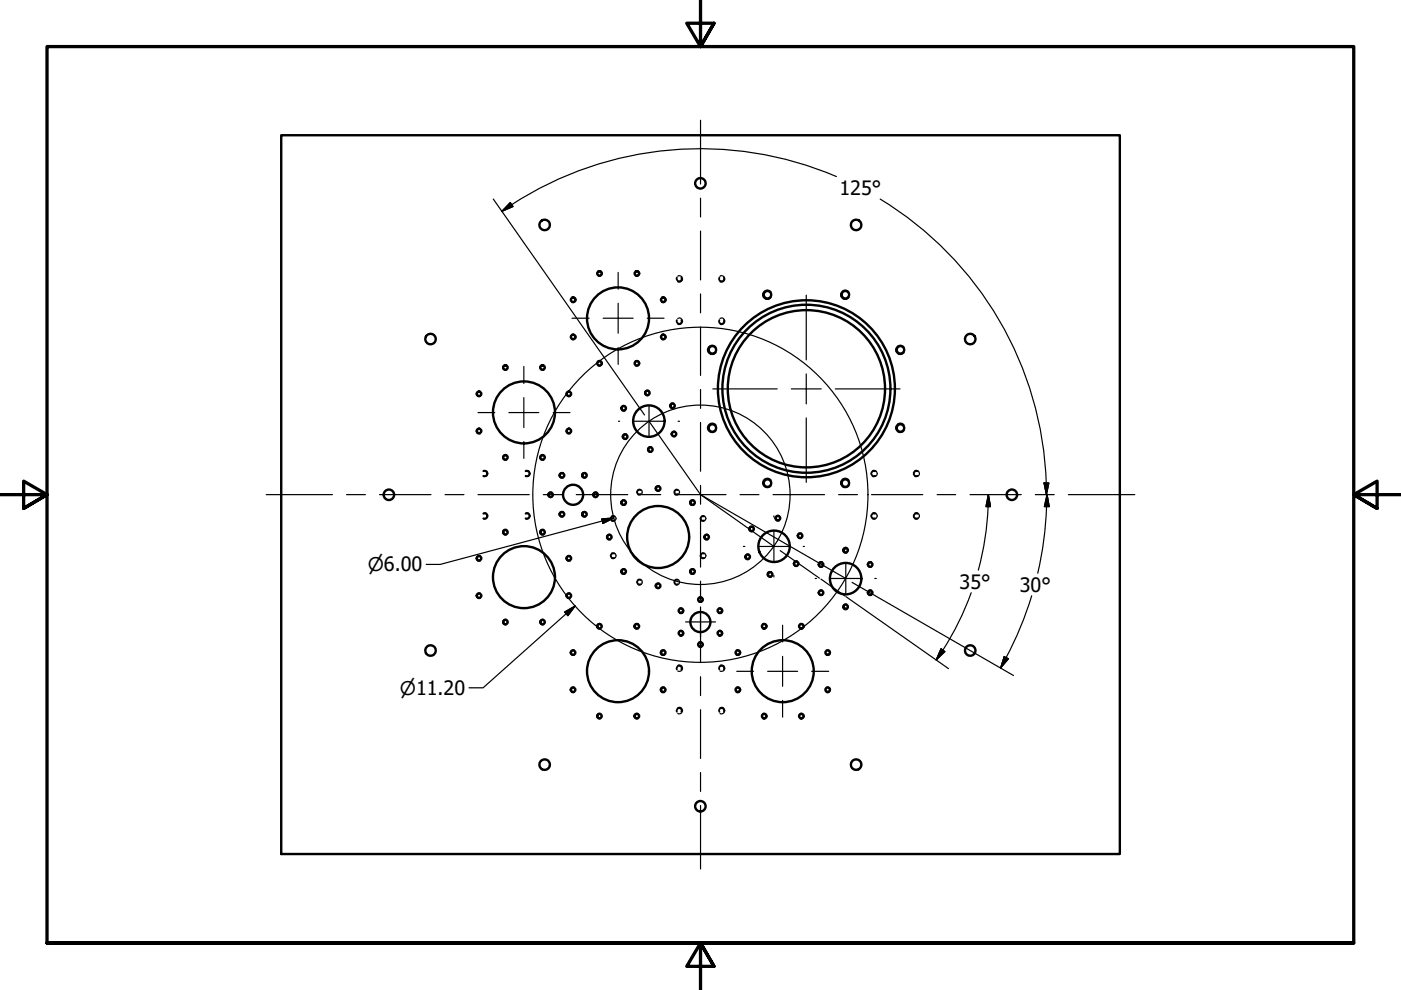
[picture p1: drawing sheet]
<svg xmlns="http://www.w3.org/2000/svg" width="297mm" height="210mm" viewBox="0 0 297 210" stroke-linecap="round" stroke-linejoin="round" font-family="sans-serif">
<defs><g id="words">
<g font-size="4.2">
<text x="178" y="41.3">125°</text>
<text x="203.5" y="124.8">35°</text>
<text x="216.2" y="125.4">30°</text>
</g>
<g font-size="4">
<text x="78" y="121.1">⌀6.00</text>
<text x="84.8" y="147.3">⌀11.20</text>
</g>
</g></defs>
<!-- layer: Hidden (ANSI) -->
<g fill="none" stroke="#000" stroke-width=".38">
<path d="M143.5 58.8a.55 .55 0 0 0 .5 .9 .55 .55 0 0 0 .5-.9M152.5 58.8a.55 .55 0 0 0 .5 .9 .55 .55 0 0 0 .5-.9M143.5 67.9a.55 .55 0 0 0 .5 .8 .55 .55 0 0 0 .5-.8M152.5 67.9a.55 .55 0 0 0 .5 .8 .55 .55 0 0 0 .5-.8M102.5 99.9a.53 .53 0 0 1 .8 .5 .53 .53 0 0 1-.8 .5M111.4 99.9a.55 .55 0 0 1 .9 .5 .55 .55 0 0 1-.9 .5M185.5 99.9a.55 .55 0 0 0-.8 .5 .55 .55 0 0 0 .8 .5M194.6 99.9a.55 .55 0 0 0-.9 .5 .55 .55 0 0 0 .9 .5M102.5 108.9a.53 .53 0 0 1 .8 .5 .53 .53 0 0 1-.8 .5M111.4 108.9a.55 .55 0 0 1 .9 .5 .55 .55 0 0 1-.9 .5M130.2 109.5a.49 .49 0 0 0-.7 .4 .49 .49 0 0 0 .7 .4M130.2 117.4a.51 .51 0 0 0-.7 .4 .51 .51 0 0 0 .7 .5"/>
<path d="M135.8 103.9a.49 .49 0 0 0-.7 .4 .49 .49 0 0 0 .7 .4M143.7 103.9h-.1a.48 .48 0 0 0-.6 .5 .48 .48 0 0 0 .7 .3M149.3 117.4a.51 .51 0 0 0-.8 .4 .51 .51 0 0 0 .8 .5M149.3 109.5l-.1-.1a.51 .51 0 0 0-.6 .3 .51 .51 0 0 0 .1 .6h.6M185.5 108.9a.55 .55 0 0 0-.8 .5 .55 .55 0 0 0 .8 .5M194.6 108.9a.55 .55 0 0 0-.9 .5 .55 .55 0 0 0 .9 .5M135.8 123a.51 .51 0 0 0-.7 .4 .51 .51 0 0 0 .7 .5M143.7 123a.49 .49 0 0 0-.7 .4 .49 .49 0 0 0 .7 .5M143.5 142a.55 .55 0 0 1 .5-.9 .55 .55 0 0 1 .5 .9M143.5 150.9a.53 .53 0 0 1 .5-.8 .53 .53 0 0 1 .5 .8M152.5 150.9a.53 .53 0 0 1 .5-.8 .53 .53 0 0 1 .5 .8M152.5 142a.55 .55 0 0 1 .5-.9 .55 .55 0 0 1 .5 .9"/>
</g>
<!-- layer: Hidden Narrow (ANSI) -->
<g fill="none" stroke="#000" stroke-width=".25">
<path d="M126.8 57.4a.59 .59 0 0 1 .9 .5 .59 .59 0 0 1-.9 .6M134.7 57.4a.61 .61 0 0 1 .9 .5 .61 .61 0 0 1-.9 .6M143.7 58.6a.67 .67 0 0 1 1 .6 .67 .67 0 0 1-1 .5M152.7 58.6a.67 .67 0 0 1 1 .6 .67 .67 0 0 1-1 .5M107.4 77.4a.59 .59 0 0 0-.8 .5 .59 .59 0 0 0 .8 .6M115.3 77.4a.59 .59 0 0 0-.9 .5 .59 .59 0 0 0 .9 .6M121.2 63a.59 .59 0 0 1 .9 .5 .59 .59 0 0 1-.9 .5M121.2 70.9a.61 .61 0 0 1 .9 .5 .61 .61 0 0 1-.9 .6M126.8 76.5a.61 .61 0 0 1 .9 .5 .61 .61 0 0 1-.9 .6M134.7 76.5a.63 .63 0 0 1 .9 .5 .63 .63 0 0 1-.9 .6M140.3 70.9a.63 .63 0 0 1 .9 .5 .63 .63 0 0 1-.9 .6M140.3 63a.61 .61 0 0 1 .9 .5 .61 .61 0 0 1-.9 .5"/>
<path d="M143.7 67.5a.67 .67 0 0 1 1 .6 .67 .67 0 0 1-1 .6M151.8 73.6a1.01 1.01 0 0 0-1.5-.2 1.01 1.01 0 0 0 0 1.6 1.01 1.01 0 0 0 1.5-.2M152.7 67.5a.67 .67 0 0 1 1 .6 .67 .67 0 0 1-1 .6M163.5 61.9a1.01 1.01 0 0 0-1.5-.1 1.01 1.01 0 0 0 0 1.5 1.01 1.01 0 0 0 1.5-.2M180 61.9a.98 .98 0 0 0-1.4-.1 .98 .98 0 0 0 0 1.4 .98 .98 0 0 0 1.4-.1M191.7 73.6a.98 .98 0 0 0-1.4-.1 .98 .98 0 0 0 0 1.4 .98 .98 0 0 0 1.4-.1M101.9 90.9a.59 .59 0 0 0-.9 .5 .59 .59 0 0 0 .9 .5M101.9 83a.61 .61 0 0 0-.9 .5 .61 .61 0 0 0 .9 .5M102.4 99.9a.67 .67 0 0 1 1 .5 .67 .67 0 0 1-1 .6M107.4 96.5a.59 .59 0 0 0-.8 .5 .59 .59 0 0 0 .8 .5M111.4 99.9a.67 .67 0 0 1 1 .5 .67 .67 0 0 1-1 .6M115.3 96.5a.59 .59 0 0 0-.9 .5 .59 .59 0 0 0 .9 .5"/>
<path d="M120.9 83a.61 .61 0 0 0-.9 .5 .61 .61 0 0 0 .9 .5M120.9 90.9a.59 .59 0 0 0-.9 .5 .59 .59 0 0 0 .9 .5M132.5 86.1a.59 .59 0 0 0-.9 .5 .59 .59 0 0 0 .9 .5M132.8 92a.59 .59 0 0 0-.8 .6 .59 .59 0 0 0 .8 .5M137.5 82.8a.59 .59 0 0 0-.8 .5 .59 .59 0 0 0 .8 .5M138.2 94.8a.59 .59 0 0 0-.9 .5 .59 .59 0 0 0 .9 .5M142.9 85.5a.59 .59 0 0 0-.9 .5 .59 .59 0 0 0 .9 .5M143.2 91.5a.59 .59 0 0 0-.9 .5 .59 .59 0 0 0 .9 .6M151.8 90.1a1.01 1.01 0 0 0-1.5-.1 1.01 1.01 0 0 0 0 1.5 1.01 1.01 0 0 0 1.5-.2M185 99.9a.67 .67 0 0 1 1 .5 .67 .67 0 0 1-1 .6M191.7 90.1a.98 .98 0 0 0-1.4-.1 .98 .98 0 0 0 0 1.4 .98 .98 0 0 0 1.4-.1M193.9 99.9a.67 .67 0 0 1 1 .5 .67 .67 0 0 1-1 .6"/>
<path d="M101.9 117.9a.59 .59 0 0 0-.9 .5 .59 .59 0 0 0 .9 .5M102.4 108.8a.67 .67 0 0 1 1 .6 .67 .67 0 0 1-1 .6M107.4 112.3a.59 .59 0 0 0-.8 .5 .59 .59 0 0 0 .8 .5M111.4 108.8a.67 .67 0 0 1 1 .6 .67 .67 0 0 1-1 .6M115.3 112.3a.59 .59 0 0 0-.9 .5 .59 .59 0 0 0 .9 .5M117 104.4a.61 .61 0 0 0-.9 .5 .61 .61 0 0 0 .9 .5M119.4 100.2a.61 .61 0 0 0-.8 .6 .61 .61 0 0 0 .8 .5M119.4 108.5a.59 .59 0 0 0-.8 .5 .59 .59 0 0 0 .8 .5M120.9 117.9a.59 .59 0 0 0-.9 .5 .59 .59 0 0 0 .9 .5M124.2 108.5a.59 .59 0 0 0-.9 .5 .59 .59 0 0 0 .9 .5M124.2 100.2a.61 .61 0 0 0-.9 .6 .61 .61 0 0 0 .9 .5M126.6 104.4a.61 .61 0 0 0-.9 .5 .61 .61 0 0 0 .9 .5"/>
<path d="M129.5 113.4a.59 .59 0 0 0-.9 .5 .59 .59 0 0 0 .9 .5M129.7 109.4a.61 .61 0 0 1 .9 .6 .61 .61 0 0 1-.9 .5M129.7 117.3a.61 .61 0 0 1 .9 .5 .61 .61 0 0 1-.9 .5M132.5 106.1a.59 .59 0 0 0-.9 .5 .59 .59 0 0 0 .9 .5M135.3 103.9a.59 .59 0 0 1 .8 .5 .59 .59 0 0 1-.8 .5M139.8 103a.59 .59 0 0 0-.9 .5 .59 .59 0 0 0 .9 .5M143.2 103.9a.59 .59 0 0 1 .9 .5 .59 .59 0 0 1-.9 .5M147.1 106.1a.59 .59 0 0 0-.9 .5 .59 .59 0 0 0 .9 .5M148.8 117.3a.59 .59 0 0 1 .9 .5 .59 .59 0 0 1-.9 .5M148.8 109.4a.59 .59 0 0 1 .9 .6 .59 .59 0 0 1-.9 .5M150.1 113.4a.59 .59 0 0 0-.9 .5 .59 .59 0 0 0 .9 .5M158.8 117.6a.59 .59 0 0 0-.9 .5 .59 .59 0 0 0 .9 .5"/>
<path d="M159.7 111.6a.61 .61 0 0 0-1 .5 .61 .61 0 0 0 1 .5M163.5 101.8a1.01 1.01 0 0 0-1.5-.2 1.01 1.01 0 0 0 0 1.6 1.01 1.01 0 0 0 1.5-.2M165.2 109.4a.59 .59 0 0 0-.9 .5 .59 .59 0 0 0 .9 .5M169.1 119a.59 .59 0 0 0-.9 .5 .59 .59 0 0 0 .9 .6M170 113.1a.61 .61 0 0 0-1 .5 .61 .61 0 0 0 1 .5M174.4 119.2a.59 .59 0 0 0-.9 .5 .59 .59 0 0 0 .9 .5M179.6 116.2a.59 .59 0 0 0-.9 .5 .59 .59 0 0 0 .9 .5M180 101.8a.98 .98 0 0 0-1.4-.1 .98 .98 0 0 0 0 1.4 .98 .98 0 0 0 1.4-.1M184.8 119.2a.59 .59 0 0 0-.9 .5 .59 .59 0 0 0 .9 .5M185 108.8a.67 .67 0 0 1 1 .6 .67 .67 0 0 1-1 .6M193.9 108.8a.67 .67 0 0 1 1 .6 .67 .67 0 0 1-1 .6M101.9 125.8a.59 .59 0 0 0-.9 .5 .59 .59 0 0 0 .9 .5"/>
<path d="M107.4 131.4a.59 .59 0 0 0-.8 .5 .59 .59 0 0 0 .8 .5M115.3 131.4a.59 .59 0 0 0-.9 .5 .59 .59 0 0 0 .9 .5M120.9 125.8a.59 .59 0 0 0-.9 .5 .59 .59 0 0 0 .9 .5M121.8 137.8a.59 .59 0 0 0-.9 .5 .59 .59 0 0 0 .9 .5M127.4 132.2a.61 .61 0 0 0-.9 .6 .61 .61 0 0 0 .9 .5M132.5 120.7a.59 .59 0 0 0-.9 .5 .59 .59 0 0 0 .9 .5M135.3 122.9a.59 .59 0 0 1 .8 .5 .59 .59 0 0 1-.8 .5M135.3 132.2a.61 .61 0 0 0-.9 .6 .61 .61 0 0 0 .9 .5M139.8 123.7a.59 .59 0 0 0-.9 .5 .59 .59 0 0 0 .9 .5M140.9 137.8a.59 .59 0 0 0-.9 .5 .59 .59 0 0 0 .9 .5M143.2 122.9a.59 .59 0 0 1 .9 .5 .59 .59 0 0 1-.9 .5M144.1 133.8a.59 .59 0 0 1 .9 .5 .59 .59 0 0 1-.9 .5"/>
<path d="M144.1 129a.59 .59 0 0 1 .9 .5 .59 .59 0 0 1-.9 .5M147.1 120.7a.59 .59 0 0 0-.9 .5 .59 .59 0 0 0 .9 .5M148.2 126.6a.61 .61 0 0 1 .9 .5 .61 .61 0 0 1-.9 .6M148.2 136.1a.61 .61 0 0 1 .9 .6 .61 .61 0 0 1-.9 .5M152.3 133.8a.59 .59 0 0 1 .9 .5 .59 .59 0 0 1-.9 .5M152.3 129a.59 .59 0 0 1 .9 .5 .59 .59 0 0 1-.9 .5M156.1 137.8a.61 .61 0 0 1 .9 .5 .61 .61 0 0 1-.9 .5M161.7 132.2a.63 .63 0 0 1 .9 .6 .63 .63 0 0 1-.9 .5M163.6 121.3a.59 .59 0 0 0-.9 .5 .59 .59 0 0 0 .9 .5M169.6 132.2a.61 .61 0 0 1 .9 .6 .61 .61 0 0 1-.9 .5M174.4 125.2a.59 .59 0 0 0-.9 .5 .59 .59 0 0 0 .9 .5M175.2 137.8a.59 .59 0 0 1 .9 .5 .59 .59 0 0 1-.9 .5"/>
<path d="M179.6 128.2a.59 .59 0 0 0-.9 .5 .59 .59 0 0 0 .9 .5M184.8 125.2a.59 .59 0 0 0-.9 .5 .59 .59 0 0 0 .9 .5M121.8 145.8a.59 .59 0 0 0-.9 .5 .59 .59 0 0 0 .9 .5M127.4 151.4a.59 .59 0 0 0-.9 .5 .59 .59 0 0 0 .9 .5M135.3 151.4a.59 .59 0 0 0-.9 .5 .59 .59 0 0 0 .9 .5M140.9 145.8a.59 .59 0 0 0-.9 .5 .59 .59 0 0 0 .9 .5M143.7 141.1a.67 .67 0 0 1 1 .6 .67 .67 0 0 1-1 .6M143.7 150.1a.67 .67 0 0 1 1 .6 .67 .67 0 0 1-1 .5M152.7 150.1a.67 .67 0 0 1 1 .6 .67 .67 0 0 1-1 .5M152.7 141.1a.67 .67 0 0 1 1 .6 .67 .67 0 0 1-1 .6M156.1 145.8a.61 .61 0 0 1 .9 .5 .61 .61 0 0 1-.9 .5M161.7 151.4a.61 .61 0 0 1 .9 .5 .61 .61 0 0 1-.9 .5"/>
<path d="M169.6 151.4a.59 .59 0 0 1 .9 .5 .59 .59 0 0 1-.9 .5M175.2 145.8a.59 .59 0 0 1 .9 .5 .59 .59 0 0 1-.9 .5"/>
</g>
<!-- layer: Visible (ANSI) -->
<g fill="none" stroke="#000" stroke-width=".51">
<path d="M59.6 28.7h177.8v152.4h-177.8z"/>
<circle cx="148.5" cy="38.9" r="1.11"/>
<circle cx="115.5" cy="47.7" r="1.11"/>
<circle cx="127.1" cy="58" r=".48"/>
<circle cx="135" cy="58" r=".48"/>
<circle cx="181.5" cy="47.7" r="1.11"/>
<circle cx="91.3" cy="71.9" r="1.11"/>
<circle cx="107.2" cy="77.9" r=".48"/>
<circle cx="115" cy="77.9" r=".48"/>
<circle cx="121.5" cy="71.4" r=".48"/>
<circle cx="121.5" cy="63.6" r=".48"/>
<circle cx="127.1" cy="77" r=".48"/>
<circle cx="131" cy="67.5" r="6.6"/>
<circle cx="135" cy="77" r=".48"/>
<circle cx="140.6" cy="71.4" r=".48"/>
<circle cx="140.6" cy="63.6" r=".48"/>
<circle cx="151" cy="74.2" r=".79"/>
<circle cx="162.7" cy="62.5" r=".79"/>
<circle cx="179.2" cy="62.5" r=".79"/>
<circle cx="190.9" cy="74.2" r=".79"/>
<circle cx="205.7" cy="71.9" r="1.11"/>
<circle cx="101.6" cy="91.4" r=".48"/>
<circle cx="101.6" cy="83.5" r=".48"/>
<circle cx="107.2" cy="97" r=".48"/>
<circle cx="111.1" cy="87.4" r="6.6"/>
<circle cx="115" cy="97" r=".48"/>
<circle cx="120.6" cy="91.4" r=".48"/>
<circle cx="120.6" cy="83.5" r=".48"/>
<circle cx="132.2" cy="86.6" r=".48"/>
<circle cx="132.6" cy="92.6" r=".48"/>
<circle cx="137.3" cy="83.3" r=".48"/>
<circle cx="137.6" cy="89.3" r="3.3"/>
<circle cx="137.9" cy="95.3" r=".48"/>
<circle cx="142.6" cy="86" r=".48"/>
<circle cx="142.9" cy="92" r=".48"/>
<circle cx="151" cy="90.7" r=".79"/>
<circle cx="171" cy="82.4" r="17.8"/>
<circle cx="171" cy="82.4" r="18.8"/>
<circle cx="171" cy="82.4" r="16.7"/>
<circle cx="190.9" cy="90.7" r=".79"/>
<circle cx="82.5" cy="104.9" r="1.11"/>
<circle cx="101.6" cy="118.4" r=".48"/>
<circle cx="107.2" cy="112.8" r=".48"/>
<circle cx="115" cy="112.8" r=".48"/>
<circle cx="116.7" cy="104.9" r=".48"/>
<circle cx="119.2" cy="100.8" r=".48"/>
<circle cx="119.2" cy="109" r=".48"/>
<circle cx="120.6" cy="118.4" r=".48"/>
<circle cx="121.5" cy="104.9" r="2.13"/>
<circle cx="123.9" cy="100.8" r=".48"/>
<circle cx="123.9" cy="109" r=".48"/>
<circle cx="126.3" cy="104.9" r=".48"/>
<circle cx="129.2" cy="113.9" r=".48"/>
<circle cx="132.2" cy="106.6" r=".48"/>
<circle cx="139.5" cy="113.9" r="6.6"/>
<circle cx="139.5" cy="103.6" r=".48"/>
<circle cx="146.8" cy="106.6" r=".48"/>
<circle cx="149.8" cy="113.9" r=".48"/>
<circle cx="158.5" cy="118.1" r=".48"/>
<circle cx="159.4" cy="112.1" r=".48"/>
<circle cx="162.7" cy="102.4" r=".79"/>
<circle cx="164.1" cy="115.8" r="3.3"/>
<circle cx="164.9" cy="109.9" r=".48"/>
<circle cx="168.8" cy="119.5" r=".48"/>
<circle cx="169.6" cy="113.6" r=".48"/>
<circle cx="174.1" cy="119.7" r=".48"/>
<circle cx="179.2" cy="102.4" r=".79"/>
<circle cx="179.3" cy="116.7" r=".48"/>
<circle cx="184.5" cy="119.7" r=".48"/>
<circle cx="214.5" cy="104.9" r="1.11"/>
<circle cx="91.3" cy="137.9" r="1.11"/>
<circle cx="101.6" cy="126.3" r=".48"/>
<circle cx="107.2" cy="131.9" r=".48"/>
<circle cx="111.1" cy="122.4" r="6.6"/>
<circle cx="115" cy="131.9" r=".48"/>
<circle cx="120.6" cy="126.3" r=".48"/>
<circle cx="121.5" cy="138.4" r=".48"/>
<circle cx="127.1" cy="132.8" r=".48"/>
<circle cx="132.2" cy="121.2" r=".48"/>
<circle cx="135" cy="132.8" r=".48"/>
<circle cx="139.5" cy="124.2" r=".48"/>
<circle cx="140.6" cy="138.4" r=".48"/>
<circle cx="144.4" cy="134.2" r=".48"/>
<circle cx="144.4" cy="129.5" r=".48"/>
<circle cx="146.8" cy="121.2" r=".48"/>
<circle cx="148.5" cy="136.7" r=".48"/>
<circle cx="148.5" cy="127.1" r=".48"/>
<circle cx="148.5" cy="131.9" r="2.13"/>
<circle cx="152.6" cy="134.2" r=".48"/>
<circle cx="152.6" cy="129.5" r=".48"/>
<circle cx="156.4" cy="138.4" r=".48"/>
<circle cx="162" cy="132.8" r=".48"/>
<circle cx="163.3" cy="121.8" r=".48"/>
<circle cx="169.9" cy="132.8" r=".48"/>
<circle cx="174.1" cy="125.7" r=".48"/>
<circle cx="175.5" cy="138.4" r=".48"/>
<circle cx="179.3" cy="122.7" r="3.3"/>
<circle cx="179.3" cy="128.7" r=".48"/>
<circle cx="184.5" cy="125.7" r=".48"/>
<circle cx="205.7" cy="137.9" r="1.11"/>
<circle cx="121.5" cy="146.2" r=".48"/>
<circle cx="127.1" cy="151.8" r=".48"/>
<circle cx="131" cy="142.3" r="6.6"/>
<circle cx="135" cy="151.8" r=".48"/>
<circle cx="140.6" cy="146.2" r=".48"/>
<circle cx="156.4" cy="146.2" r=".48"/>
<circle cx="162" cy="151.8" r=".48"/>
<circle cx="166" cy="142.3" r="6.6"/>
<circle cx="169.9" cy="151.8" r=".48"/>
<circle cx="175.5" cy="146.2" r=".48"/>
<circle cx="115.5" cy="162.1" r="1.11"/>
<circle cx="148.5" cy="170.9" r="1.11"/>
<circle cx="181.5" cy="162.1" r="1.11"/>
</g>
<!-- layer: Border (ANSI) -->
<path d="M148.5 -.1v10l-2.9-5h5.8l-2.9 5 2.9-5M0 104.9h10l-5-2.9v5.8l5-2.9-5 2.9M297 104.9h-10l5-2.9v5.8l-5-2.9 5 2.9M10 199.9v-190h277v190h-277h277M151.4 204.9l-2.9-5 2.9 5h-5.8l2.9-5v10" fill="none" stroke="#000" stroke-width=".7"/>
<!-- layer: Sketch Geometry (ANSI) -->
<g fill="none" stroke="#000" stroke-width=".25">
<path d="M137.6 89.3l10.9 15.6 30.8 17.8M148.5 104.9l15.6 11"/>
<circle cx="148.5" cy="104.9" r="35.5"/>
<circle cx="148.5" cy="104.9" r="19"/>
</g>
<!-- layer: Centerline (ANSI) -->
<g fill="none" stroke="#000" stroke-width=".25">
<path d="M148.5 25.5v13.5M148.5 42v4M148.5 49v10.3M148.5 62.3v4M148.5 69.3v10.3M148.5 82.6v4M148.5 89.6v10.3M56.5 104.9h14M73.5 104.9h4M80.5 104.9h10.9M94.4 104.9h4M101.3 104.9h10.9"/>
<path d="M115.2 104.9h4M122.2 104.9h10.9M136.1 104.9h4M143.1 104.9h10.8M148.5 102.9v4M148.5 109.9v10.3M156.9 104.9h4M163.9 104.9h10.9M177.8 104.9h4M184.8 104.9h10.8M198.7 104.9h3.9M205.7 104.9h10.8"/>
<path d="M219.5 104.9h4M226.5 104.9h14.1M148.5 123.2v4M148.5 130.2v10.3M148.5 143.5v4M148.5 150.5v10.3M148.5 163.8v4M148.5 170.8v13.4"/>
</g>
<!-- layer: Center Mark (ANSI) -->
<g fill="none" stroke="#000" stroke-width=".25">
<path d="M131.1 57.8v3.5M111.1 77.7v3.6M121.3 67.5h3.6M127.9 67.5h6.3M131.1 64.3v6.3M131.1 73.7v3.6M137.2 67.5h3.6M170.9 62.6v13.7M170.9 79.3v6.3M101.3 87.5h3.6M107.9 87.5h6.3M111.1 84.3v6.3"/>
<path d="M111.1 93.6v3.6M117.3 87.5h3.5M131.1 89.3h.3M134.4 89.3h6.4M137.6 82.8v.4M137.6 86.1v6.4M137.6 95.5v.3M143.8 89.3h.3M151.1 82.5h13.7M167.8 82.5h6.3M170.9 88.6v13.7M177.1 82.5h13.7"/>
<path d="M157.6 115.9h.3M160.9 115.9h6.4M164.1 109.4v.2M164.1 112.7v6.3M170.3 115.9h.3M179.3 116.2v.3M179.3 119.5v6.3M145.4 131.9h6.3M148.5 128.7v6.3M164.1 122v.3M165.9 132.6v3.5M165.9 139.2v6.3"/>
<path d="M172.8 122.7h.3M176.1 122.7h6.4M179.3 128.9v.2M185.5 122.7h.3M156.2 142.3h3.6M162.8 142.3h6.3M165.9 148.5v3.6M172.1 142.3h3.6"/>
</g>
<!-- layer: Dimension (ANSI) -->
<g fill="none" stroke="#000" stroke-width=".25">
<path d="M177.3 37.4a73.4 73.4 0 0 0-68.8 6M104.6 42.2l17.6 25.2M108.2 43l.6 .8-2.4 1zM108.5 43.4l-2.1 1.4M186.6 42.2a73.4 73.4 0 0 1 35.2 60.2M122.4 67.6l14.3 20.4M127.6 110l2.5-.2-2.3 1.2zM130.1 109.8l-36.8 9.9h-2.9M165.4 116.7l8.3 5.9M209.5 107.4a61.1 61.1 0 0 1-2.1 13.5M209.5 104.9l.5 2.5h-1zM209.5 104.9v2.5"/>
<path d="M221.4 102.4h1l-.5 2.5zM221.9 102.4v2.5M221.9 107.4l-.6 7.1-1.3 7M222 104.9l.4 2.5h-1zM222 104.9l-.1 2.5M119.7 129.8l2.2-1.3-1.5 2zM121.9 128.5l-19.5 17.3h-3M174.1 122.8l5.1 3.6M179.4 126.5l21.7 15.3M180.7 123.5l34.2 19.7M199.5 137.6l.8 .5-1.8 1.8zM199.9 137.8l-1.4 2.1"/>
<path d="M205.9 125.7a61.1 61.1 0 0 1-6 12.2M212.9 139.2l.9 .5-1.6 1.9zM213.4 139.5l-1.2 2.1M218.7 126.3l-2.4 6.7-3 6.4"/>
</g>
<g fill="#000" stroke="#000" stroke-width=".25">
<path d="M108.2 43l-1.8 1.8zM108.2 43l.6 .8-2.4 1zM127.8 111l2.3-1.2zM127.6 110l2.5-.2-2.3 1.2zM209.5 104.9l.5 2.5zM209.5 104.9l.5 2.5h-1zM221.4 102.4l.5 2.5zM221.4 102.4h1l-.5 2.5zM222 104.9l.4 2.5zM222 104.9l.4 2.5h-1zM121.9 128.5l-1.5 2zM119.7 129.8l2.2-1.3-1.5 2z"/>
<path d="M199.5 137.6l-1 2.3zM199.5 137.6l.8 .5-1.8 1.8zM212.9 139.2l-.7 2.4zM212.9 139.2l.9 .5-1.6 1.9z"/>
</g>
<use href="#words"/>
</svg>
